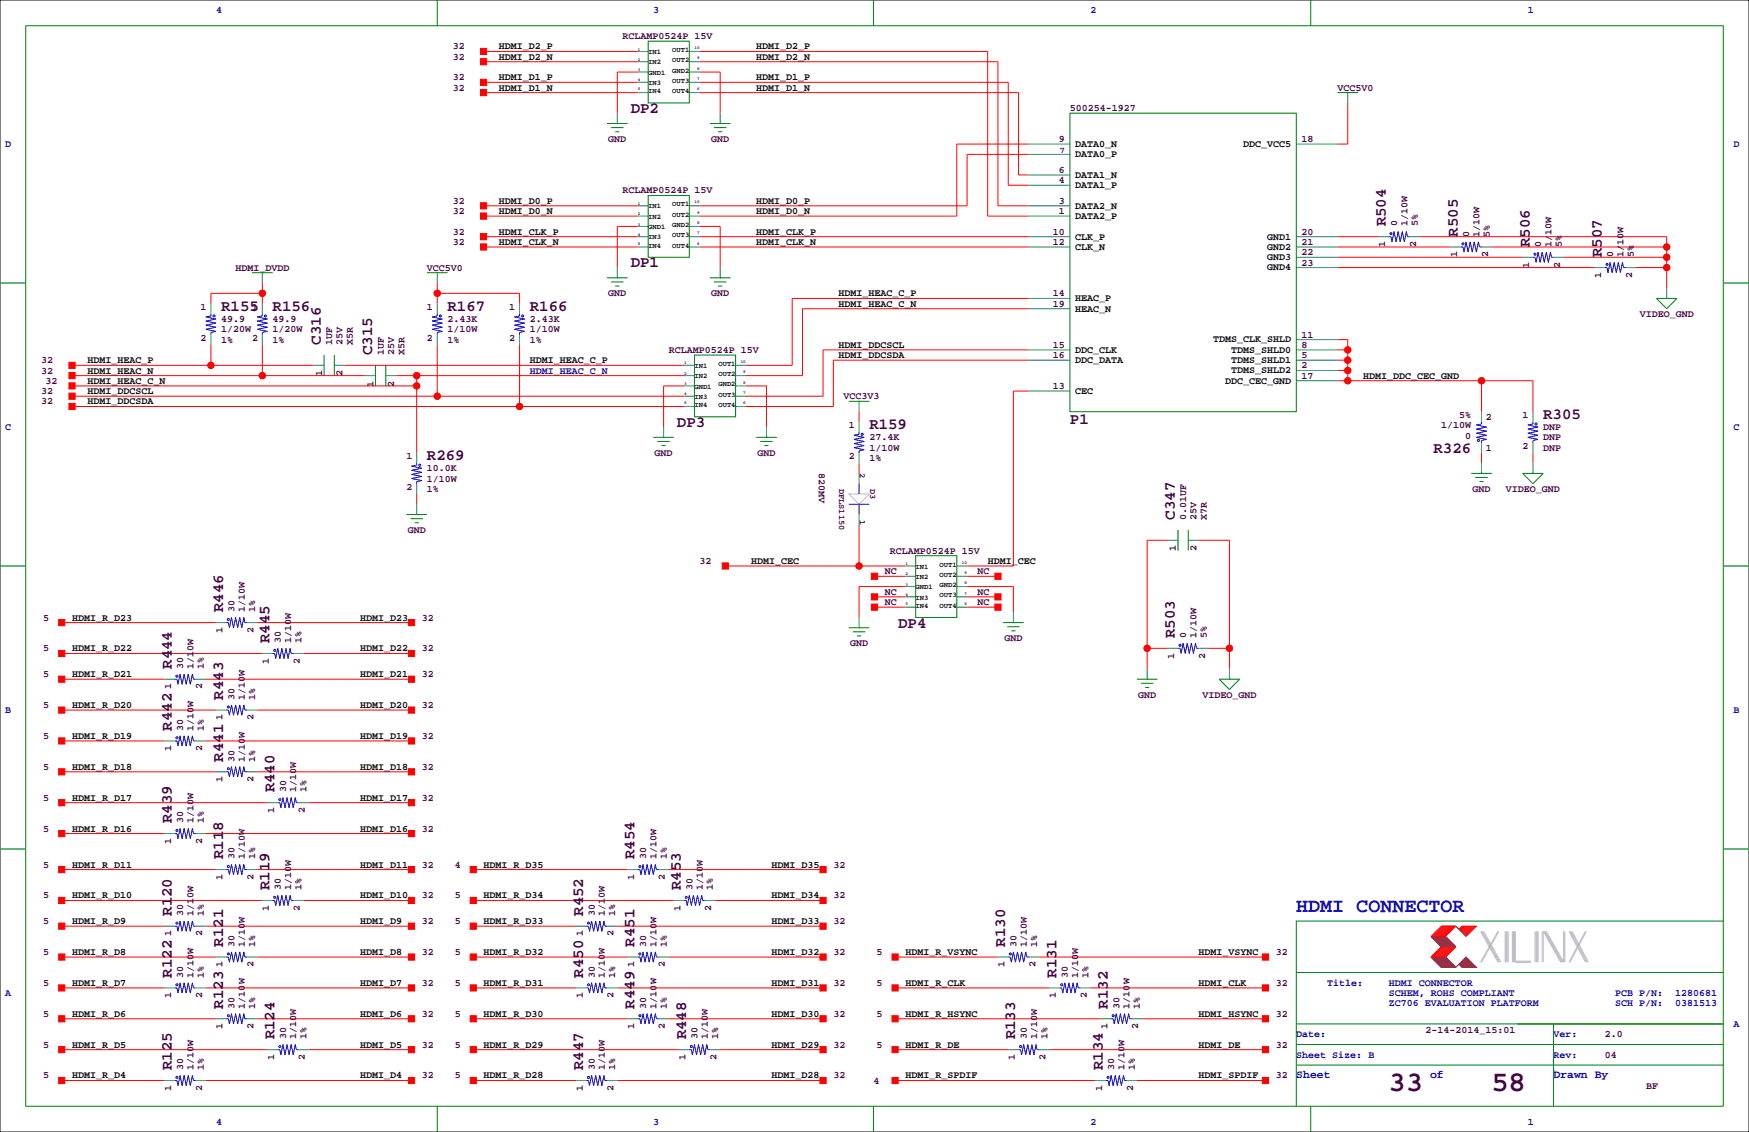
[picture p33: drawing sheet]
<svg xmlns="http://www.w3.org/2000/svg" width="432mm" height="279mm" viewBox="0 0 432 279" stroke-linecap="round" stroke-linejoin="round" font-family="sans-serif">
<defs><g id="words">
<g font-size="7.1" fill="#400040">
<text x="342.8" y="269.3">33</text>
<text x="368.2" y="269.3">58</text>
</g>
<text font-size="4.9" fill="#0000a0" x="320" y="225.1">HDMI CONNECTOR</text>
<g font-size="3.9" fill="#400040">
<text x="155.7" y="27.9">DP2</text>
<text x="342.1" y="55.9" transform="rotate(-90 342.1 55.9)">R504</text>
<text x="359.9" y="58.4" transform="rotate(-90 359.9 58.4)">R505</text>
<text x="377.7" y="61" transform="rotate(-90 377.7 61)">R506</text>
<text x="395.4" y="63.5" transform="rotate(-90 395.4 63.5)">R507</text>
<text x="155.7" y="66">DP1</text>
<text x="54.6" y="76.7">R155</text>
<text x="67.3" y="76.7">R156</text>
<text x="110.5" y="76.7">R167</text>
<text x="130.8" y="76.7">R166</text>
<text x="79.2" y="85.1" transform="rotate(-90 79.2 85.1)">C316</text>
<text x="91.9" y="87.6" transform="rotate(-90 91.9 87.6)">C315</text>
<text x="167.1" y="105.4">DP3</text>
<text x="214.6" y="105.9">R159</text>
<text x="264.2" y="104.6">P1</text>
<text x="381" y="103.3">R305</text>
<text x="105.4" y="113.5">R269</text>
<text x="353.9" y="111.8">R326</text>
<text x="290" y="128.3" transform="rotate(-90 290 128.3)">C347</text>
<text x="55.1" y="151.1" transform="rotate(-90 55.1 151.1)">R446</text>
<text x="221.7" y="154.9">DP4</text>
<text x="66.5" y="158.8" transform="rotate(-90 66.5 158.8)">R445</text>
<text x="290" y="157.5" transform="rotate(-90 290 157.5)">R503</text>
<text x="42.4" y="165.1" transform="rotate(-90 42.4 165.1)">R444</text>
<text x="55.1" y="172.7" transform="rotate(-90 55.1 172.7)">R443</text>
<text x="42.4" y="180.3" transform="rotate(-90 42.4 180.3)">R442</text>
<text x="55.1" y="188" transform="rotate(-90 55.1 188)">R441</text>
<text x="67.8" y="195.6" transform="rotate(-90 67.8 195.6)">R440</text>
<text x="42.4" y="203.2" transform="rotate(-90 42.4 203.2)">R439</text>
<text x="55.1" y="212.1" transform="rotate(-90 55.1 212.1)">R118</text>
<text x="156.7" y="212.1" transform="rotate(-90 156.7 212.1)">R454</text>
<text x="66.5" y="219.7" transform="rotate(-90 66.5 219.7)">R119</text>
<text x="168.1" y="219.7" transform="rotate(-90 168.1 219.7)">R453</text>
<text x="42.4" y="226.1" transform="rotate(-90 42.4 226.1)">R120</text>
<text x="144" y="226.1" transform="rotate(-90 144 226.1)">R452</text>
<text x="55.1" y="233.7" transform="rotate(-90 55.1 233.7)">R121</text>
<text x="156.7" y="233.7" transform="rotate(-90 156.7 233.7)">R451</text>
<text x="248.1" y="233.7" transform="rotate(-90 248.1 233.7)">R130</text>
<text x="42.4" y="241.3" transform="rotate(-90 42.4 241.3)">R122</text>
<text x="144" y="241.3" transform="rotate(-90 144 241.3)">R450</text>
<text x="260.8" y="241.3" transform="rotate(-90 260.8 241.3)">R131</text>
<text x="55.1" y="248.9" transform="rotate(-90 55.1 248.9)">R123</text>
<text x="156.7" y="248.9" transform="rotate(-90 156.7 248.9)">R449</text>
<text x="273.5" y="248.9" transform="rotate(-90 273.5 248.9)">R132</text>
<text x="67.8" y="256.5" transform="rotate(-90 67.8 256.5)">R124</text>
<text x="169.4" y="256.5" transform="rotate(-90 169.4 256.5)">R448</text>
<text x="250.7" y="256.5" transform="rotate(-90 250.7 256.5)">R133</text>
<text x="42.4" y="264.2" transform="rotate(-90 42.4 264.2)">R125</text>
<text x="144" y="264.2" transform="rotate(-90 144 264.2)">R447</text>
<text x="272.3" y="264.2" transform="rotate(-90 272.3 264.2)">R134</text>
</g>
<g font-size="2.8" fill="#0000a0">
<text x="320" y="266.1">Sheet</text>
<text x="353.1" y="266.1">of</text>
<text x="383.5" y="266.1">Drawn By</text>
</g>
<g font-size="2.5" fill="#0000a0">
<text x="53.3" y="3.3">4</text>
<text x="161.3" y="3.3">3</text>
<text x="269.2" y="3.3">2</text>
<text x="377.2" y="3.3">1</text>
<text x="1.3" y="36.3">D</text>
<text x="428" y="36.3">D</text>
<text x="130.8" y="92.2">HDMI_HEAC_C_N</text>
<text x="1.3" y="106.2">C</text>
<text x="428" y="106.2">C</text>
<text x="1.3" y="176">B</text>
<text x="428" y="176">B</text>
<text x="1.3" y="245.9">A</text>
<text x="327.7" y="243.3">Title:</text>
<text x="342.9" y="245.9">SCHEM, ROHS COMPLIANT</text>
<text x="342.9" y="243.3">HDMI CONNECTOR</text>
<text x="398.8" y="245.9">PCB P/N:</text>
<text x="413.6" y="245.9">1280681</text>
<text x="342.9" y="248.4">ZC706 EVALUATION PLATFORM</text>
<text x="398.8" y="248.4">SCH P/N:</text>
<text x="413.6" y="248.4">0381513</text>
<text x="320" y="256">Date:</text>
<text x="383.5" y="256">Ver:</text>
<text x="428" y="253.5">A</text>
<text x="320" y="261.1">Sheet Size: B</text>
<text x="383.5" y="261.1">Rev:</text>
<text x="53.3" y="277.6">4</text>
<text x="161.3" y="277.6">3</text>
<text x="269.2" y="277.6">2</text>
<text x="377.2" y="277.6">1</text>
</g>
<g font-size="2.5" fill="#400040">
<text x="153.7" y="9.7">RCLAMP0524P 15V</text>
<text x="111.8" y="14.7">32</text>
<text x="111.8" y="12.2">32</text>
<text x="111.8" y="22.4">32</text>
<text x="111.8" y="19.8">32</text>
<text x="330.2" y="22.4">VCC5V0</text>
<text x="264.2" y="27.4">500254-1927</text>
<text x="150.2" y="35.1">GND</text>
<text x="175.6" y="35.1">GND</text>
<text x="261.4" y="35.1">9</text>
<text x="321.3" y="35.1">18</text>
<text x="153.7" y="47.8">RCLAMP0524P 15V</text>
<text x="261.4" y="45.2">4</text>
<text x="261.4" y="42.7">6</text>
<text x="111.8" y="52.8">32</text>
<text x="111.8" y="50.3">32</text>
<text x="261.4" y="52.8">1</text>
<text x="261.4" y="50.3">3</text>
<text x="111.8" y="57.9">32</text>
<text x="259.9" y="57.9">10</text>
<text x="321.3" y="57.9">20</text>
<text x="344.9" y="55.9" transform="rotate(-90 344.9 55.9)">0</text>
<text x="347.5" y="55.9" transform="rotate(-90 347.5 55.9)">1/10W</text>
<text x="350" y="55.9" transform="rotate(-90 350 55.9)">5%</text>
<text x="362.7" y="58.4" transform="rotate(-90 362.7 58.4)">0</text>
<text x="365.3" y="58.4" transform="rotate(-90 365.3 58.4)">1/10W</text>
<text x="367.8" y="58.4" transform="rotate(-90 367.8 58.4)">5%</text>
<text x="111.8" y="60.5">32</text>
<text x="259.9" y="60.5">12</text>
<text x="321.3" y="65.5">23</text>
<text x="321.3" y="60.5">21</text>
<text x="321.3" y="63">22</text>
<text x="342" y="61" transform="rotate(-90 342 61)">1</text>
<text x="349.6" y="61" transform="rotate(-90 349.6 61)">2</text>
<text x="359.8" y="63.5" transform="rotate(-90 359.8 63.5)">1</text>
<text x="367.4" y="63.5" transform="rotate(-90 367.4 63.5)">2</text>
<text x="380.5" y="61" transform="rotate(-90 380.5 61)">0</text>
<text x="383" y="61" transform="rotate(-90 383 61)">1/10W</text>
<text x="385.6" y="61" transform="rotate(-90 385.6 61)">5%</text>
<text x="398.3" y="63.5" transform="rotate(-90 398.3 63.5)">0</text>
<text x="400.8" y="63.5" transform="rotate(-90 400.8 63.5)">1/10W</text>
<text x="403.4" y="63.5" transform="rotate(-90 403.4 63.5)">5%</text>
<text x="58.1" y="66.8">HDMI_DVDD</text>
<text x="105.4" y="66.8">VCC5V0</text>
<text x="377.5" y="66" transform="rotate(-90 377.5 66)">1</text>
<text x="385.2" y="66" transform="rotate(-90 385.2 66)">2</text>
<text x="395.3" y="68.6" transform="rotate(-90 395.3 68.6)">1</text>
<text x="402.9" y="68.6" transform="rotate(-90 402.9 68.6)">2</text>
<text x="49.5" y="76.5">1</text>
<text x="62.2" y="76.5">1</text>
<text x="105.4" y="76.5">1</text>
<text x="125.7" y="76.5">1</text>
<text x="150.2" y="73.2">GND</text>
<text x="175.6" y="73.2">GND</text>
<text x="259.9" y="75.7">19</text>
<text x="259.9" y="73.2">14</text>
<text x="54.6" y="82">1/20W</text>
<text x="54.6" y="79.5">49.9</text>
<text x="67.3" y="79.5">49.9</text>
<text x="67.3" y="82">1/20W</text>
<text x="110.5" y="79.5">2.43K</text>
<text x="110.5" y="82">1/10W</text>
<text x="130.8" y="82">1/10W</text>
<text x="130.8" y="79.5">2.43K</text>
<text x="321.3" y="83.3">11</text>
<text x="404.8" y="78.2">VIDEO_GND</text>
<text x="10.2" y="89.7">32</text>
<text x="49.5" y="84.2">2</text>
<text x="54.6" y="84.6">1%</text>
<text x="62.2" y="84.2">2</text>
<text x="67.3" y="84.6">1%</text>
<text x="82" y="85.1" transform="rotate(-90 82 85.1)">1UF</text>
<text x="84.6" y="85.1" transform="rotate(-90 84.6 85.1)">25V</text>
<text x="87.1" y="85.1" transform="rotate(-90 87.1 85.1)">X5R</text>
<text x="94.7" y="87.6" transform="rotate(-90 94.7 87.6)">1UF</text>
<text x="97.3" y="87.6" transform="rotate(-90 97.3 87.6)">25V</text>
<text x="99.8" y="87.6" transform="rotate(-90 99.8 87.6)">X5R</text>
<text x="105.4" y="84.2">2</text>
<text x="110.5" y="84.6">1%</text>
<text x="125.7" y="84.2">2</text>
<text x="130.8" y="84.6">1%</text>
<text x="165.1" y="87.1">RCLAMP0524P 15V</text>
<text x="259.9" y="85.9">15</text>
<text x="259.9" y="88.4">16</text>
<text x="321.3" y="85.9">8</text>
<text x="321.3" y="88.4">5</text>
<text x="10.2" y="92.2">32</text>
<text x="11.2" y="94.7">32</text>
<text x="79.5" y="92.9" transform="rotate(-90 79.5 92.9)">1</text>
<text x="84.6" y="92.9" transform="rotate(-90 84.6 92.9)">2</text>
<text x="92.2" y="95.5" transform="rotate(-90 92.2 95.5)">1</text>
<text x="97.3" y="95.5" transform="rotate(-90 97.3 95.5)">2</text>
<text x="321.3" y="90.9">2</text>
<text x="321.3" y="93.5">17</text>
<text x="10.2" y="99.8">32</text>
<text x="10.2" y="97.3">32</text>
<text x="208.3" y="98.6">VCC3V3</text>
<text x="259.9" y="96">13</text>
<text x="209.5" y="105.8">1</text>
<text x="355.8" y="105.8">1/10W</text>
<text x="360.3" y="103.2">5%</text>
<text x="366.8" y="103.6">2</text>
<text x="375.9" y="103.2">1</text>
<text x="381" y="106.2">DNP</text>
<text x="100.3" y="113.4">1</text>
<text x="161.6" y="112.5">GND</text>
<text x="187" y="112.5">GND</text>
<text x="209.5" y="113.4">2</text>
<text x="214.6" y="108.7">27.4K</text>
<text x="214.6" y="111.3">1/10W</text>
<text x="214.6" y="113.8">1%</text>
<text x="361.7" y="108.3">0</text>
<text x="366.8" y="111.3">1</text>
<text x="375.9" y="110.8">2</text>
<text x="381" y="111.3">DNP</text>
<text x="381" y="108.7">DNP</text>
<text x="105.4" y="116.3">10.0K</text>
<text x="105.4" y="118.9">1/10W</text>
<text x="202.2" y="116.8" transform="rotate(90 202.2 116.8)">820MV</text>
<text x="100.3" y="121">2</text>
<text x="105.4" y="121.4">1%</text>
<text x="363.5" y="121.4">GND</text>
<text x="371.8" y="121.4">VIDEO_GND</text>
<text x="100.6" y="131.6">GND</text>
<text x="292.9" y="128.3" transform="rotate(-90 292.9 128.3)">0.01UF</text>
<text x="295.4" y="128.3" transform="rotate(-90 295.4 128.3)">25V</text>
<text x="297.9" y="128.3" transform="rotate(-90 297.9 128.3)">X7R</text>
<text x="219.7" y="136.7">RCLAMP0524P 15V</text>
<text x="290.3" y="136.1" transform="rotate(-90 290.3 136.1)">1</text>
<text x="295.4" y="136.1" transform="rotate(-90 295.4 136.1)">2</text>
<text x="172.7" y="139.2">32</text>
<text x="218.4" y="141.7">NC</text>
<text x="241.3" y="141.7">NC</text>
<text x="218.4" y="149.4">NC</text>
<text x="218.4" y="146.8">NC</text>
<text x="241.3" y="146.8">NC</text>
<text x="241.3" y="149.4">NC</text>
<text x="10.7" y="153.2">5</text>
<text x="57.9" y="151.1" transform="rotate(-90 57.9 151.1)">30</text>
<text x="60.5" y="151.1" transform="rotate(-90 60.5 151.1)">1/10W</text>
<text x="63" y="151.1" transform="rotate(-90 63 151.1)">1%</text>
<text x="104.1" y="153.2">32</text>
<text x="10.7" y="160.8">5</text>
<text x="55" y="156.2" transform="rotate(-90 55 156.2)">1</text>
<text x="62.6" y="156.2" transform="rotate(-90 62.6 156.2)">2</text>
<text x="69.3" y="158.8" transform="rotate(-90 69.3 158.8)">30</text>
<text x="71.9" y="158.8" transform="rotate(-90 71.9 158.8)">1/10W</text>
<text x="74.4" y="158.8" transform="rotate(-90 74.4 158.8)">1%</text>
<text x="104.1" y="160.8">32</text>
<text x="209.9" y="159.5">GND</text>
<text x="248" y="158.2">GND</text>
<text x="292.9" y="157.5" transform="rotate(-90 292.9 157.5)">0</text>
<text x="295.4" y="157.5" transform="rotate(-90 295.4 157.5)">1/10W</text>
<text x="297.9" y="157.5" transform="rotate(-90 297.9 157.5)">5%</text>
<text x="10.7" y="167.1">5</text>
<text x="45.2" y="165.1" transform="rotate(-90 45.2 165.1)">30</text>
<text x="47.8" y="165.1" transform="rotate(-90 47.8 165.1)">1/10W</text>
<text x="50.3" y="165.1" transform="rotate(-90 50.3 165.1)">1%</text>
<text x="66.4" y="163.8" transform="rotate(-90 66.4 163.8)">1</text>
<text x="74" y="163.8" transform="rotate(-90 74 163.8)">2</text>
<text x="104.1" y="167.1">32</text>
<text x="289.9" y="162.6" transform="rotate(-90 289.9 162.6)">1</text>
<text x="297.5" y="162.6" transform="rotate(-90 297.5 162.6)">2</text>
<text x="42.3" y="170.2" transform="rotate(-90 42.3 170.2)">1</text>
<text x="49.9" y="170.2" transform="rotate(-90 49.9 170.2)">2</text>
<text x="57.9" y="172.7" transform="rotate(-90 57.9 172.7)">30</text>
<text x="60.5" y="172.7" transform="rotate(-90 60.5 172.7)">1/10W</text>
<text x="63" y="172.7" transform="rotate(-90 63 172.7)">1%</text>
<text x="281" y="172.2">GND</text>
<text x="296.9" y="172.2">VIDEO_GND</text>
<text x="10.7" y="174.8">5</text>
<text x="55" y="177.8" transform="rotate(-90 55 177.8)">1</text>
<text x="62.6" y="177.8" transform="rotate(-90 62.6 177.8)">2</text>
<text x="104.1" y="174.8">32</text>
<text x="10.7" y="182.4">5</text>
<text x="42.3" y="185.4" transform="rotate(-90 42.3 185.4)">1</text>
<text x="45.2" y="180.3" transform="rotate(-90 45.2 180.3)">30</text>
<text x="47.8" y="180.3" transform="rotate(-90 47.8 180.3)">1/10W</text>
<text x="49.9" y="185.4" transform="rotate(-90 49.9 185.4)">2</text>
<text x="50.3" y="180.3" transform="rotate(-90 50.3 180.3)">1%</text>
<text x="104.1" y="182.4">32</text>
<text x="10.7" y="190">5</text>
<text x="57.9" y="188" transform="rotate(-90 57.9 188)">30</text>
<text x="60.5" y="188" transform="rotate(-90 60.5 188)">1/10W</text>
<text x="63" y="188" transform="rotate(-90 63 188)">1%</text>
<text x="104.1" y="190">32</text>
<text x="10.7" y="197.6">5</text>
<text x="55" y="193" transform="rotate(-90 55 193)">1</text>
<text x="62.6" y="193" transform="rotate(-90 62.6 193)">2</text>
<text x="70.6" y="195.6" transform="rotate(-90 70.6 195.6)">30</text>
<text x="73.2" y="195.6" transform="rotate(-90 73.2 195.6)">1/10W</text>
<text x="75.7" y="195.6" transform="rotate(-90 75.7 195.6)">1%</text>
<text x="104.1" y="197.6">32</text>
<text x="45.2" y="203.2" transform="rotate(-90 45.2 203.2)">30</text>
<text x="47.8" y="203.2" transform="rotate(-90 47.8 203.2)">1/10W</text>
<text x="50.3" y="203.2" transform="rotate(-90 50.3 203.2)">1%</text>
<text x="67.7" y="200.7" transform="rotate(-90 67.7 200.7)">1</text>
<text x="75.3" y="200.7" transform="rotate(-90 75.3 200.7)">2</text>
<text x="10.7" y="205.2">5</text>
<text x="42.3" y="208.3" transform="rotate(-90 42.3 208.3)">1</text>
<text x="49.9" y="208.3" transform="rotate(-90 49.9 208.3)">2</text>
<text x="104.1" y="205.2">32</text>
<text x="10.7" y="214.1">5</text>
<text x="57.9" y="212.1" transform="rotate(-90 57.9 212.1)">30</text>
<text x="60.5" y="212.1" transform="rotate(-90 60.5 212.1)">1/10W</text>
<text x="63" y="212.1" transform="rotate(-90 63 212.1)">1%</text>
<text x="104.1" y="214.1">32</text>
<text x="112.3" y="214.1">4</text>
<text x="159.5" y="212.1" transform="rotate(-90 159.5 212.1)">30</text>
<text x="162.1" y="212.1" transform="rotate(-90 162.1 212.1)">1/10W</text>
<text x="164.6" y="212.1" transform="rotate(-90 164.6 212.1)">1%</text>
<text x="205.7" y="214.1">32</text>
<text x="10.7" y="221.7">5</text>
<text x="55" y="217.2" transform="rotate(-90 55 217.2)">1</text>
<text x="62.6" y="217.2" transform="rotate(-90 62.6 217.2)">2</text>
<text x="69.3" y="219.7" transform="rotate(-90 69.3 219.7)">30</text>
<text x="71.9" y="219.7" transform="rotate(-90 71.9 219.7)">1/10W</text>
<text x="74.4" y="219.7" transform="rotate(-90 74.4 219.7)">1%</text>
<text x="104.1" y="221.7">32</text>
<text x="112.3" y="221.7">5</text>
<text x="156.6" y="217.2" transform="rotate(-90 156.6 217.2)">1</text>
<text x="164.2" y="217.2" transform="rotate(-90 164.2 217.2)">2</text>
<text x="170.9" y="219.7" transform="rotate(-90 170.9 219.7)">30</text>
<text x="173.5" y="219.7" transform="rotate(-90 173.5 219.7)">1/10W</text>
<text x="176" y="219.7" transform="rotate(-90 176 219.7)">1%</text>
<text x="205.7" y="221.7">32</text>
<text x="45.2" y="226.1" transform="rotate(-90 45.2 226.1)">30</text>
<text x="47.8" y="226.1" transform="rotate(-90 47.8 226.1)">1/10W</text>
<text x="50.3" y="226.1" transform="rotate(-90 50.3 226.1)">1%</text>
<text x="66.4" y="224.8" transform="rotate(-90 66.4 224.8)">1</text>
<text x="74" y="224.8" transform="rotate(-90 74 224.8)">2</text>
<text x="146.8" y="226.1" transform="rotate(-90 146.8 226.1)">30</text>
<text x="149.4" y="226.1" transform="rotate(-90 149.4 226.1)">1/10W</text>
<text x="151.9" y="226.1" transform="rotate(-90 151.9 226.1)">1%</text>
<text x="168" y="224.8" transform="rotate(-90 168 224.8)">1</text>
<text x="175.6" y="224.8" transform="rotate(-90 175.6 224.8)">2</text>
<text x="10.7" y="228.1">5</text>
<text x="42.3" y="231.1" transform="rotate(-90 42.3 231.1)">1</text>
<text x="49.9" y="231.1" transform="rotate(-90 49.9 231.1)">2</text>
<text x="57.9" y="233.7" transform="rotate(-90 57.9 233.7)">30</text>
<text x="60.5" y="233.7" transform="rotate(-90 60.5 233.7)">1/10W</text>
<text x="63" y="233.7" transform="rotate(-90 63 233.7)">1%</text>
<text x="104.1" y="228.1">32</text>
<text x="112.3" y="228.1">5</text>
<text x="143.9" y="231.1" transform="rotate(-90 143.9 231.1)">1</text>
<text x="151.5" y="231.1" transform="rotate(-90 151.5 231.1)">2</text>
<text x="159.5" y="233.7" transform="rotate(-90 159.5 233.7)">30</text>
<text x="162.1" y="233.7" transform="rotate(-90 162.1 233.7)">1/10W</text>
<text x="164.6" y="233.7" transform="rotate(-90 164.6 233.7)">1%</text>
<text x="205.7" y="228.1">32</text>
<text x="251" y="233.7" transform="rotate(-90 251 233.7)">30</text>
<text x="253.5" y="233.7" transform="rotate(-90 253.5 233.7)">1/10W</text>
<text x="256" y="233.7" transform="rotate(-90 256 233.7)">1%</text>
<text x="10.7" y="235.7">5</text>
<text x="55" y="238.8" transform="rotate(-90 55 238.8)">1</text>
<text x="62.6" y="238.8" transform="rotate(-90 62.6 238.8)">2</text>
<text x="104.1" y="235.7">32</text>
<text x="112.3" y="235.7">5</text>
<text x="156.6" y="238.8" transform="rotate(-90 156.6 238.8)">1</text>
<text x="164.2" y="238.8" transform="rotate(-90 164.2 238.8)">2</text>
<text x="205.7" y="235.7">32</text>
<text x="216.4" y="235.7">5</text>
<text x="248" y="238.8" transform="rotate(-90 248 238.8)">1</text>
<text x="255.6" y="238.8" transform="rotate(-90 255.6 238.8)">2</text>
<text x="315" y="235.7">32</text>
<text x="10.7" y="243.3">5</text>
<text x="45.2" y="241.3" transform="rotate(-90 45.2 241.3)">30</text>
<text x="47.8" y="241.3" transform="rotate(-90 47.8 241.3)">1/10W</text>
<text x="50.3" y="241.3" transform="rotate(-90 50.3 241.3)">1%</text>
<text x="104.1" y="243.3">32</text>
<text x="112.3" y="243.3">5</text>
<text x="146.8" y="241.3" transform="rotate(-90 146.8 241.3)">30</text>
<text x="149.4" y="241.3" transform="rotate(-90 149.4 241.3)">1/10W</text>
<text x="151.9" y="241.3" transform="rotate(-90 151.9 241.3)">1%</text>
<text x="205.7" y="243.3">32</text>
<text x="216.4" y="243.3">5</text>
<text x="263.7" y="241.3" transform="rotate(-90 263.7 241.3)">30</text>
<text x="266.2" y="241.3" transform="rotate(-90 266.2 241.3)">1/10W</text>
<text x="268.7" y="241.3" transform="rotate(-90 268.7 241.3)">1%</text>
<text x="315" y="243.3">32</text>
<text x="10.7" y="251">5</text>
<text x="42.3" y="246.4" transform="rotate(-90 42.3 246.4)">1</text>
<text x="49.9" y="246.4" transform="rotate(-90 49.9 246.4)">2</text>
<text x="57.9" y="248.9" transform="rotate(-90 57.9 248.9)">30</text>
<text x="60.5" y="248.9" transform="rotate(-90 60.5 248.9)">1/10W</text>
<text x="63" y="248.9" transform="rotate(-90 63 248.9)">1%</text>
<text x="104.1" y="251">32</text>
<text x="112.3" y="251">5</text>
<text x="143.9" y="246.4" transform="rotate(-90 143.9 246.4)">1</text>
<text x="151.5" y="246.4" transform="rotate(-90 151.5 246.4)">2</text>
<text x="159.5" y="248.9" transform="rotate(-90 159.5 248.9)">30</text>
<text x="162.1" y="248.9" transform="rotate(-90 162.1 248.9)">1/10W</text>
<text x="164.6" y="248.9" transform="rotate(-90 164.6 248.9)">1%</text>
<text x="205.7" y="251">32</text>
<text x="216.4" y="251">5</text>
<text x="260.7" y="246.4" transform="rotate(-90 260.7 246.4)">1</text>
<text x="268.3" y="246.4" transform="rotate(-90 268.3 246.4)">2</text>
<text x="276.4" y="248.9" transform="rotate(-90 276.4 248.9)">30</text>
<text x="278.9" y="248.9" transform="rotate(-90 278.9 248.9)">1/10W</text>
<text x="281.4" y="248.9" transform="rotate(-90 281.4 248.9)">1%</text>
<text x="315" y="251">32</text>
<text x="55" y="254" transform="rotate(-90 55 254)">1</text>
<text x="62.6" y="254" transform="rotate(-90 62.6 254)">2</text>
<text x="70.6" y="256.5" transform="rotate(-90 70.6 256.5)">30</text>
<text x="73.2" y="256.5" transform="rotate(-90 73.2 256.5)">1/10W</text>
<text x="75.7" y="256.5" transform="rotate(-90 75.7 256.5)">1%</text>
<text x="156.6" y="254" transform="rotate(-90 156.6 254)">1</text>
<text x="164.2" y="254" transform="rotate(-90 164.2 254)">2</text>
<text x="172.2" y="256.5" transform="rotate(-90 172.2 256.5)">30</text>
<text x="174.8" y="256.5" transform="rotate(-90 174.8 256.5)">1/10W</text>
<text x="177.3" y="256.5" transform="rotate(-90 177.3 256.5)">1%</text>
<text x="253.5" y="256.5" transform="rotate(-90 253.5 256.5)">30</text>
<text x="256" y="256.5" transform="rotate(-90 256 256.5)">1/10W</text>
<text x="258.6" y="256.5" transform="rotate(-90 258.6 256.5)">1%</text>
<text x="273.4" y="254" transform="rotate(-90 273.4 254)">1</text>
<text x="281" y="254" transform="rotate(-90 281 254)">2</text>
<text x="351.9" y="255">2-14-2014_15:01</text>
<text x="396.2" y="256">2.0</text>
<text x="10.7" y="258.6">5</text>
<text x="67.7" y="261.6" transform="rotate(-90 67.7 261.6)">1</text>
<text x="75.3" y="261.6" transform="rotate(-90 75.3 261.6)">2</text>
<text x="104.1" y="258.6">32</text>
<text x="112.3" y="258.6">5</text>
<text x="169.3" y="261.6" transform="rotate(-90 169.3 261.6)">1</text>
<text x="176.9" y="261.6" transform="rotate(-90 176.9 261.6)">2</text>
<text x="205.7" y="258.6">32</text>
<text x="216.4" y="258.6">5</text>
<text x="250.5" y="261.6" transform="rotate(-90 250.5 261.6)">1</text>
<text x="258.2" y="261.6" transform="rotate(-90 258.2 261.6)">2</text>
<text x="315" y="258.6">32</text>
<text x="396.2" y="261.1">04</text>
<text x="10.7" y="266.2">5</text>
<text x="42.3" y="269.2" transform="rotate(-90 42.3 269.2)">1</text>
<text x="45.2" y="264.2" transform="rotate(-90 45.2 264.2)">30</text>
<text x="47.8" y="264.2" transform="rotate(-90 47.8 264.2)">1/10W</text>
<text x="49.9" y="269.2" transform="rotate(-90 49.9 269.2)">2</text>
<text x="50.3" y="264.2" transform="rotate(-90 50.3 264.2)">1%</text>
<text x="104.1" y="266.2">32</text>
<text x="112.3" y="266.2">5</text>
<text x="143.9" y="269.2" transform="rotate(-90 143.9 269.2)">1</text>
<text x="146.8" y="264.2" transform="rotate(-90 146.8 264.2)">30</text>
<text x="149.4" y="264.2" transform="rotate(-90 149.4 264.2)">1/10W</text>
<text x="151.5" y="269.2" transform="rotate(-90 151.5 269.2)">2</text>
<text x="151.9" y="264.2" transform="rotate(-90 151.9 264.2)">1%</text>
<text x="205.7" y="266.2">32</text>
<text x="215.7" y="267.5">4</text>
<text x="272.1" y="269.2" transform="rotate(-90 272.1 269.2)">1</text>
<text x="275.1" y="264.2" transform="rotate(-90 275.1 264.2)">30</text>
<text x="277.6" y="264.2" transform="rotate(-90 277.6 264.2)">1/10W</text>
<text x="279.7" y="269.2" transform="rotate(-90 279.7 269.2)">2</text>
<text x="280.2" y="264.2" transform="rotate(-90 280.2 264.2)">1%</text>
<text x="315" y="266.2">32</text>
<text x="406.4" y="268.7">BF</text>
</g>
<g font-size="2.5">
<text x="123.2" y="14.7">HDMI_D2_N</text>
<text x="123.2" y="12.2">HDMI_D2_P</text>
<text x="186.7" y="12.2">HDMI_D2_P</text>
<text x="186.7" y="14.7">HDMI_D2_N</text>
<text x="123.2" y="22.4">HDMI_D1_N</text>
<text x="123.2" y="19.8">HDMI_D1_P</text>
<text x="186.7" y="22.4">HDMI_D1_N</text>
<text x="186.7" y="19.8">HDMI_D1_P</text>
<text x="265.4" y="36.3">DATA0_N</text>
<text x="265.4" y="38.8">DATA0_P</text>
<text x="306.9" y="36.3">DDC_VCC5</text>
<text x="265.4" y="46.4">DATA1_P</text>
<text x="265.4" y="43.9">DATA1_N</text>
<text x="123.2" y="52.8">HDMI_D0_N</text>
<text x="123.2" y="50.3">HDMI_D0_P</text>
<text x="186.7" y="52.8">HDMI_D0_N</text>
<text x="186.7" y="50.3">HDMI_D0_P</text>
<text x="265.4" y="51.5">DATA2_N</text>
<text x="123.2" y="57.9">HDMI_CLK_P</text>
<text x="186.7" y="57.9">HDMI_CLK_P</text>
<text x="265.4" y="59.1">CLK_P</text>
<text x="265.4" y="54">DATA2_P</text>
<text x="312.8" y="59.1">GND1</text>
<text x="123.2" y="60.5">HDMI_CLK_N</text>
<text x="186.7" y="60.5">HDMI_CLK_N</text>
<text x="265.4" y="61.7">CLK_N</text>
<text x="312.8" y="61.7">GND2</text>
<text x="312.8" y="64.2">GND3</text>
<text x="312.8" y="66.7">GND4</text>
<text x="207" y="75.7">HDMI_HEAC_C_N</text>
<text x="207" y="73.2">HDMI_HEAC_C_P</text>
<text x="265.4" y="76.9">HEAC_N</text>
<text x="265.4" y="74.4">HEAC_P</text>
<text x="21.6" y="89.7">HDMI_HEAC_P</text>
<text x="130.8" y="89.7">HDMI_HEAC_C_P</text>
<text x="207" y="88.4">HDMI_DDCSDA</text>
<text x="207" y="85.9">HDMI_DDCSCL</text>
<text x="265.4" y="87.1">DDC_CLK</text>
<text x="265.4" y="89.6">DDC_DATA</text>
<text x="299.5" y="84.5">TDMS_CLK_SHLD</text>
<text x="304" y="87.1">TDMS_SHLD0</text>
<text x="304" y="89.6">TDMS_SHLD1</text>
<text x="21.6" y="92.2">HDMI_HEAC_N</text>
<text x="21.6" y="94.7">HDMI_HEAC_C_N</text>
<text x="302.5" y="94.7">DDC_CEC_GND</text>
<text x="304" y="92.1">TDMS_SHLD2</text>
<text x="336.6" y="93.5">HDMI_DDC_CEC_GND</text>
<text x="21.6" y="99.8">HDMI_DDCSDA</text>
<text x="21.6" y="97.3">HDMI_DDCSCL</text>
<text x="265.4" y="97.2">CEC</text>
<text x="185.4" y="139.2">HDMI_CEC</text>
<text x="243.8" y="139.2">HDMI_CEC</text>
<text x="17.8" y="153.2">HDMI_R_D23</text>
<text x="88.9" y="153.2">HDMI_D23</text>
<text x="17.8" y="160.8">HDMI_R_D22</text>
<text x="88.9" y="160.8">HDMI_D22</text>
<text x="17.8" y="167.1">HDMI_R_D21</text>
<text x="88.9" y="167.1">HDMI_D21</text>
<text x="17.8" y="174.8">HDMI_R_D20</text>
<text x="88.9" y="174.8">HDMI_D20</text>
<text x="17.8" y="182.4">HDMI_R_D19</text>
<text x="88.9" y="182.4">HDMI_D19</text>
<text x="17.8" y="190">HDMI_R_D18</text>
<text x="88.9" y="190">HDMI_D18</text>
<text x="17.8" y="197.6">HDMI_R_D17</text>
<text x="88.9" y="197.6">HDMI_D17</text>
<text x="17.8" y="205.2">HDMI_R_D16</text>
<text x="88.9" y="205.2">HDMI_D16</text>
<text x="17.8" y="214.1">HDMI_R_D11</text>
<text x="88.9" y="214.1">HDMI_D11</text>
<text x="119.4" y="214.1">HDMI_R_D35</text>
<text x="190.5" y="214.1">HDMI_D35</text>
<text x="17.8" y="221.7">HDMI_R_D10</text>
<text x="88.9" y="221.7">HDMI_D10</text>
<text x="119.4" y="221.7">HDMI_R_D34</text>
<text x="190.5" y="221.7">HDMI_D34</text>
<text x="17.8" y="228.1">HDMI_R_D9</text>
<text x="88.9" y="228.1">HDMI_D9</text>
<text x="119.4" y="228.1">HDMI_R_D33</text>
<text x="190.5" y="228.1">HDMI_D33</text>
<text x="17.8" y="235.7">HDMI_R_D8</text>
<text x="88.9" y="235.7">HDMI_D8</text>
<text x="119.4" y="235.7">HDMI_R_D32</text>
<text x="190.5" y="235.7">HDMI_D32</text>
<text x="223.5" y="235.7">HDMI_R_VSYNC</text>
<text x="295.9" y="235.7">HDMI_VSYNC</text>
<text x="17.8" y="243.3">HDMI_R_D7</text>
<text x="88.9" y="243.3">HDMI_D7</text>
<text x="119.4" y="243.3">HDMI_R_D31</text>
<text x="190.5" y="243.3">HDMI_D31</text>
<text x="223.5" y="243.3">HDMI_R_CLK</text>
<text x="295.9" y="243.3">HDMI_CLK</text>
<text x="17.8" y="251">HDMI_R_D6</text>
<text x="88.9" y="251">HDMI_D6</text>
<text x="119.4" y="251">HDMI_R_D30</text>
<text x="190.5" y="251">HDMI_D30</text>
<text x="223.5" y="251">HDMI_R_HSYNC</text>
<text x="295.9" y="251">HDMI_HSYNC</text>
<text x="17.8" y="258.6">HDMI_R_D5</text>
<text x="88.9" y="258.6">HDMI_D5</text>
<text x="119.4" y="258.6">HDMI_R_D29</text>
<text x="190.5" y="258.6">HDMI_D29</text>
<text x="223.5" y="258.6">HDMI_R_DE</text>
<text x="295.9" y="258.6">HDMI_DE</text>
<text x="17.8" y="266.2">HDMI_R_D4</text>
<text x="88.9" y="266.2">HDMI_D4</text>
<text x="119.4" y="266.2">HDMI_R_D28</text>
<text x="190.5" y="266.2">HDMI_D28</text>
<text x="223.5" y="266.2">HDMI_R_SPDIF</text>
<text x="295.9" y="266.2">HDMI_SPDIF</text>
</g>
<g font-size="2.1" fill="#400040">
<text x="261.6" y="37.7">7</text>
<text x="212.3" y="116.8" transform="rotate(90 212.3 116.8)">2</text>
<text x="207.2" y="120.7" transform="rotate(90 207.2 120.7)">DFLS1150</text>
<text x="214.8" y="120.7" transform="rotate(90 214.8 120.7)">D3</text>
<text x="212.3" y="128.3" transform="rotate(90 212.3 128.3)">1</text>
</g>
<g font-size="1.8">
<text x="160" y="13.4">IN1</text>
<text x="160" y="15.9">IN2</text>
<text x="165.9" y="17.9">GND2</text>
<text x="165.9" y="15.4">OUT2</text>
<text x="165.9" y="12.8">OUT1</text>
<text x="160" y="18.4">GND1</text>
<text x="160" y="21">IN3</text>
<text x="160" y="23">IN4</text>
<text x="165.9" y="23">OUT4</text>
<text x="165.9" y="20.5">OUT3</text>
<text x="160" y="51.5">IN1</text>
<text x="160" y="54">IN2</text>
<text x="165.9" y="53.5">OUT2</text>
<text x="165.9" y="50.9">OUT1</text>
<text x="160" y="56.5">GND1</text>
<text x="160" y="59.1">IN3</text>
<text x="165.9" y="58.6">OUT3</text>
<text x="165.9" y="56">GND2</text>
<text x="160" y="61.1">IN4</text>
<text x="165.9" y="61.1">OUT4</text>
<text x="171.4" y="90.8">IN1</text>
<text x="171.4" y="93.4">IN2</text>
<text x="171.4" y="95.9">GND1</text>
<text x="177.4" y="95.4">GND2</text>
<text x="177.4" y="92.8">OUT2</text>
<text x="177.4" y="90.3">OUT1</text>
<text x="171.4" y="98.4">IN3</text>
<text x="171.4" y="100.5">IN4</text>
<text x="177.4" y="100.5">OUT4</text>
<text x="177.4" y="97.9">OUT3</text>
<text x="226.1" y="140.4">IN1</text>
<text x="226.1" y="142.9">IN2</text>
<text x="232" y="142.4">OUT2</text>
<text x="232" y="139.8">OUT1</text>
<text x="226.1" y="145.4">GND1</text>
<text x="226.1" y="148">IN3</text>
<text x="226.1" y="150">IN4</text>
<text x="232" y="150">OUT4</text>
<text x="232" y="147.5">OUT3</text>
<text x="232" y="144.9">GND2</text>
</g>
<g font-size="1.1" fill="#400040">
<text x="157.5" y="12.5">1</text>
<text x="157.5" y="15">2</text>
<text x="157.5" y="17.6">3</text>
<text x="171.4" y="12.1">10</text>
<text x="172.1" y="17.2">8</text>
<text x="172.1" y="14.7">9</text>
<text x="157.5" y="20.1">4</text>
<text x="157.5" y="22.3">5</text>
<text x="172.1" y="22.3">6</text>
<text x="172.1" y="19.7">7</text>
<text x="157.5" y="53.1">2</text>
<text x="157.5" y="50.6">1</text>
<text x="171.4" y="50.2">10</text>
<text x="172.1" y="52.8">9</text>
<text x="157.5" y="58.2">4</text>
<text x="157.5" y="55.7">3</text>
<text x="172.1" y="55.3">8</text>
<text x="172.1" y="57.8">7</text>
<text x="157.5" y="60.4">5</text>
<text x="172.1" y="60.4">6</text>
<text x="168.9" y="90">1</text>
<text x="182.9" y="89.6">10</text>
<text x="168.9" y="92.5">2</text>
<text x="168.9" y="95">3</text>
<text x="183.5" y="94.7">8</text>
<text x="183.5" y="92.1">9</text>
<text x="168.9" y="97.6">4</text>
<text x="168.9" y="99.8">5</text>
<text x="183.5" y="99.8">6</text>
<text x="183.5" y="97.2">7</text>
<text x="223.5" y="142">2</text>
<text x="223.5" y="139.5">1</text>
<text x="237.5" y="139.1">10</text>
<text x="238.1" y="141.7">9</text>
<text x="223.5" y="149.3">5</text>
<text x="223.5" y="147.1">4</text>
<text x="223.5" y="144.6">3</text>
<text x="238.1" y="144.2">8</text>
<text x="238.1" y="146.7">7</text>
<text x="238.1" y="149.3">6</text>
</g>
</g></defs>
<path d="M0 0h431.8v279.4h-431.8z" fill="none" stroke="#000" stroke-width=".25"/>
<g fill="none" stroke="#008080" stroke-width=".25">
<path d="M157.5 12.7h2.5M157.5 15.2h2.5M157.5 17.8h2.5M170.2 12.7h2.5M170.2 15.2h2.5M170.2 17.8h2.5M152.4 27.9v2.6M157.5 20.3h2.5M157.5 22.9h2.5M170.2 20.3h2.5M170.2 22.9h2.5M177.8 27.9v2.6"/>
<path d="M254 35.6h10.2M254 38.1h10.2M320 35.6h10.2M332.7 22.9v2.5M157.5 50.8h2.5M157.5 53.3h2.5M157.5 55.9h2.5M157.5 58.4h2.5M170.2 50.8h2.5M170.2 53.3h2.5M170.2 55.9h2.5M170.2 58.4h2.5"/>
<path d="M254 50.8h10.2M254 53.3h10.2M254 58.4h10.2M254 45.7h10.2M254 43.2h10.2M320 58.4h10.2M340.4 58.4h2.5M348 58.4h2.5M52.1 74.9v2.6M64.8 67.3v2.5M64.8 74.9v2.6M107.9 67.3v2.5"/>
<path d="M107.9 74.9v2.6M128.3 74.9v2.6M152.4 66v2.6M157.5 61h2.5M170.2 61h2.5M177.8 66v2.6M254 61h10.2M254 76.2h10.2M254 73.7h10.2M320 61h10.2M320 66h10.2M320 63.5h10.2"/>
<path d="M358.1 61h2.6M365.8 61h2.5M375.9 63.5h2.6M383.5 63.5h2.6M393.7 66h2.5M401.3 66h2.6M411.5 71.1v2.6M52.1 82.5v2.6M64.8 82.5v2.6M77.5 90.2h2.5M82.5 90.2h2.6M90.2 92.7h2.5"/>
<path d="M95.2 92.7h2.6M107.9 82.5v2.6M128.3 82.5v2.6M168.9 92.7h2.5M168.9 90.2h2.5M168.9 95.2h2.5M168.9 97.8h2.5M181.6 92.7h2.5M181.6 90.2h2.5M181.6 95.2h2.5M181.6 97.8h2.5M212.1 99.1v2.5"/>
<path d="M254 86.4h10.2M254 88.9h10.2M254 96.5h10.2M320 83.8h10.2M320 86.4h10.2M320 88.9h10.2M320 91.4h10.2M320 94h10.2M102.9 111.8v2.5M102.9 119.4v2.5M163.8 105.4v2.5M168.9 100.3h2.5"/>
<path d="M181.6 100.3h2.5M189.2 105.4v2.5M212.1 104.1v2.6M212.1 111.8v2.5M212.1 116.8v2.6M365.8 101.6v2.5M365.8 109.2v2.6M365.8 114.3v2.5M378.5 101.6v2.5M378.5 109.2v2.6M378.5 114.3v2.5M102.9 124.5v2.5"/>
<path d="M212.1 127v2.5M223.5 139.7h2.6M236.2 139.7h2.6M288.3 133.3h2.5M293.4 133.3h2.5M53.3 153.7h2.6M61 153.7h2.5M212.1 152.4v2.5M223.5 142.2h2.6M223.5 144.8h2.6M223.5 147.3h2.6M223.5 149.9h2.6"/>
<path d="M236.2 142.2h2.6M236.2 144.8h2.6M236.2 147.3h2.6M236.2 149.9h2.6M250.2 151.1v2.6M40.6 167.6h2.6M48.3 167.6h2.5M53.3 175.3h2.6M61 175.3h2.5M64.8 161.3h2.5M72.4 161.3h2.5M283.2 165.1v2.5"/>
<path d="M288.3 160h2.5M295.9 160h2.5M303.5 165.1v2.5M40.6 182.9h2.6M48.3 182.9h2.5M53.3 190.5h2.6M61 190.5h2.5M66 198.1h2.6M73.7 198.1h2.5M40.6 205.7h2.6M48.3 205.7h2.5M53.3 214.6h2.6"/>
<path d="M61 214.6h2.5M154.9 214.6h2.6M162.6 214.6h2.5M40.6 228.6h2.6M48.3 228.6h2.5M53.3 236.2h2.6M61 236.2h2.5M64.8 222.2h2.5M72.4 222.2h2.5M142.2 228.6h2.6M149.9 228.6h2.5M154.9 236.2h2.6"/>
<path d="M162.6 236.2h2.5M166.4 222.2h2.5M174 222.2h2.5M246.4 236.2h2.5M254 236.2h2.5M40.6 243.8h2.6M48.3 243.8h2.5M53.3 251.5h2.6M61 251.5h2.5M66 259.1h2.6M73.7 259.1h2.5M142.2 243.8h2.6"/>
<path d="M149.9 243.8h2.5M154.9 251.5h2.6M162.6 251.5h2.5M167.6 259.1h2.6M175.3 259.1h2.5M248.9 259.1h2.6M256.5 259.1h2.6M259.1 243.8h2.5M266.7 243.8h2.5M271.8 251.5h2.5M279.4 251.5h2.5M40.6 266.7h2.6"/>
<path d="M48.3 266.7h2.5M142.2 266.7h2.6M149.9 266.7h2.5M270.5 266.7h2.5M278.1 266.7h2.6"/>
</g>
<g fill="none" stroke="#00f" stroke-width=".25">
<path d="M342.9 58.4h.5l.3 1.3 .5-2.5 .5 2.5 .5-2.5 .5 2.5 .5-2.5 .5 2.5 .5-2.5 .3 1.2h.5M52.1 77.5v.5l-1.3 .2 2.5 .5-2.5 .5 2.5 .6-2.5 .5 2.5 .5-2.5 .5 2.5 .5-1.2 .2v.5M64.8 77.5v.5l-1.3 .2 2.5 .5-2.5 .5 2.5 .6-2.5 .5 2.5 .5-2.5 .5 2.5 .5-1.2 .2v.5M107.9 77.5v.5l-1.2 .2 2.5 .5-2.5 .5 2.5 .6-2.5 .5 2.5 .5-2.5 .5 2.5 .5-1.3 .2v.5M128.3 77.5v.5l-1.3 .2 2.5 .5-2.5 .5 2.5 .6-2.5 .5 2.5 .5-2.5 .5 2.5 .5-1.2 .2v.5M360.7 61h.5l.2 1.2 .5-2.5 .6 2.5 .5-2.5 .5 2.5 .5-2.5 .5 2.5 .5-2.5 .3 1.3h.5M378.5 63.5h.5l.2 1.3 .5-2.6 .5 2.6 .5-2.6 .6 2.6 .5-2.6 .5 2.6 .5-2.6 .2 1.3h.5M396.2 66h.5l.3 1.3 .5-2.5 .5 2.5 .5-2.5 .5 2.5 .5-2.5 .5 2.5 .6-2.5 .2 1.2h.5M102.9 114.3v.5l-1.3 .3 2.5 .5-2.5 .5 2.5 .5-2.5 .5 2.5 .5-2.5 .5 2.5 .5-1.2 .3v.5M212.1 106.7v.5l-1.3 .2 2.6 .5-2.6 .6 2.6 .5-2.6 .5 2.6 .5-2.6 .5 2.6 .5-1.3 .3v.5M212.1 119.4v2.5M365.8 104.1v.5l-1.3 .3 2.5 .5-2.5 .5 2.5 .5-2.5 .5 2.5 .5-2.5 .5 2.5 .6-1.2 .2v.5"/>
<path d="M378.5 104.1v.5l-1.3 .3 2.5 .5-2.5 .5 2.5 .5-2.5 .5 2.5 .5-2.5 .5 2.5 .6-1.2 .2v.5M209.5 124.5h5.1M212.1 124.5v2.5M55.9 153.7h.5l.2 1.2 .5-2.5 .6 2.5 .5-2.5 .5 2.5 .5-2.5 .5 2.5 .5-2.5 .3 1.3h.5M43.2 167.6h.5l.2 1.3 .5-2.5 .6 2.5 .5-2.5 .5 2.5 .5-2.5 .5 2.5 .5-2.5 .3 1.2h.5M55.9 175.3h.5l.2 1.2 .5-2.5 .6 2.5 .5-2.5 .5 2.5 .5-2.5 .5 2.5 .5-2.5 .3 1.3h.5M67.3 161.3h.5l.3 1.3 .5-2.6 .5 2.6 .5-2.6 .5 2.6 .5-2.6 .5 2.6 .5-2.6 .3 1.3h.5M290.8 160h.5l.3 1.3 .5-2.5 .5 2.5 .5-2.5 .5 2.5 .5-2.5 .5 2.5 .5-2.5 .3 1.2h.5M43.2 182.9h.5l.2 1.2 .5-2.5 .6 2.5 .5-2.5 .5 2.5 .5-2.5 .5 2.5 .5-2.5 .3 1.3h.5M55.9 190.5h.5l.2 1.3 .5-2.6 .6 2.6 .5-2.6 .5 2.6 .5-2.6 .5 2.6 .5-2.6 .3 1.3h.5M68.6 198.1h.5l.2 1.3 .5-2.6 .6 2.6 .5-2.6 .5 2.6 .5-2.6 .5 2.6 .5-2.6 .3 1.3h.5M43.2 205.7h.5l.2 1.3 .5-2.5 .6 2.5 .5-2.5 .5 2.5 .5-2.5 .5 2.5 .5-2.5 .3 1.2h.5"/>
<path d="M55.9 214.6h.5l.2 1.3 .5-2.5 .6 2.5 .5-2.5 .5 2.5 .5-2.5 .5 2.5 .5-2.5 .3 1.2h.5M157.5 214.6h.5l.2 1.3 .5-2.5 .6 2.5 .5-2.5 .5 2.5 .5-2.5 .5 2.5 .5-2.5 .3 1.2h.5M43.2 228.6h.5l.2 1.3 .5-2.6 .6 2.6 .5-2.6 .5 2.6 .5-2.6 .5 2.6 .5-2.6 .3 1.3h.5M55.9 236.2h.5l.2 1.3 .5-2.6 .6 2.6 .5-2.6 .5 2.6 .5-2.6 .5 2.6 .5-2.6 .3 1.3h.5M67.3 222.2h.5l.3 1.3 .5-2.5 .5 2.5 .5-2.5 .5 2.5 .5-2.5 .5 2.5 .5-2.5 .3 1.2h.5M144.8 228.6h.5l.2 1.3 .5-2.6 .6 2.6 .5-2.6 .5 2.6 .5-2.6 .5 2.6 .5-2.6 .3 1.3h.5M157.5 236.2h.5l.2 1.3 .5-2.6 .6 2.6 .5-2.6 .5 2.6 .5-2.6 .5 2.6 .5-2.6 .3 1.3h.5M168.9 222.2h.5l.3 1.3 .5-2.5 .5 2.5 .5-2.5 .5 2.5 .5-2.5 .5 2.5 .5-2.5 .3 1.2h.5M248.9 236.2h.5l.3 1.3 .5-2.6 .5 2.6 .5-2.6 .5 2.6 .5-2.6 .5 2.6 .5-2.6 .3 1.3h.5M43.2 243.8h.5l.2 1.3 .5-2.5 .6 2.5 .5-2.5 .5 2.5 .5-2.5 .5 2.5 .5-2.5 .3 1.2h.5M55.9 251.5h.5l.2 1.2 .5-2.5 .6 2.5 .5-2.5 .5 2.5 .5-2.5 .5 2.5 .5-2.5 .3 1.3h.5M68.6 259.1h.5l.2 1.2 .5-2.5 .6 2.5 .5-2.5 .5 2.5 .5-2.5 .5 2.5 .5-2.5 .3 1.3h.5"/>
<path d="M144.8 243.8h.5l.2 1.3 .5-2.5 .6 2.5 .5-2.5 .5 2.5 .5-2.5 .5 2.5 .5-2.5 .3 1.2h.5M157.5 251.5h.5l.2 1.2 .5-2.5 .6 2.5 .5-2.5 .5 2.5 .5-2.5 .5 2.5 .5-2.5 .3 1.3h.5M170.2 259.1h.5l.2 1.2 .5-2.5 .6 2.5 .5-2.5 .5 2.5 .5-2.5 .5 2.5 .5-2.5 .3 1.3h.5M251.5 259.1h.5l.2 1.2 .5-2.5 .5 2.5 .5-2.5 .6 2.5 .5-2.5 .5 2.5 .5-2.5 .2 1.3h.5M261.6 243.8h.5l.3 1.3 .5-2.5 .5 2.5 .5-2.5 .5 2.5 .5-2.5 .5 2.5 .5-2.5 .3 1.2h.5M274.3 251.5h.5l.3 1.2 .5-2.5 .5 2.5 .5-2.5 .5 2.5 .5-2.5 .5 2.5 .5-2.5 .3 1.3h.5M43.2 266.7h.5l.2 1.3 .5-2.6 .6 2.6 .5-2.6 .5 2.6 .5-2.6 .5 2.6 .5-2.6 .3 1.3h.5M144.8 266.7h.5l.2 1.3 .5-2.6 .6 2.6 .5-2.6 .5 2.6 .5-2.6 .5 2.6 .5-2.6 .3 1.3h.5M273 266.7h.6l.2 1.3 .5-2.6 .5 2.6 .5-2.6 .5 2.6 .6-2.6 .5 2.6 .5-2.6 .2 1.3h.5"/>
<circle cx="343.4" cy="57.7" r=".25"/>
<circle cx="52.8" cy="78" r=".25"/>
<circle cx="65.5" cy="78" r=".25"/>
<circle cx="108.7" cy="78" r=".25"/>
<circle cx="129" cy="78" r=".25"/>
<circle cx="361.2" cy="60.2" r=".25"/>
<circle cx="379" cy="62.7" r=".25"/>
<circle cx="396.7" cy="65.3" r=".25"/>
<circle cx="103.6" cy="114.8" r=".25"/>
<circle cx="212.9" cy="107.2" r=".25"/>
<circle cx="365" cy="108.7" r=".25"/>
<circle cx="379.2" cy="104.6" r=".25"/>
<circle cx="56.4" cy="152.9" r=".25"/>
<circle cx="291.3" cy="159.3" r=".25"/>
<circle cx="43.7" cy="166.9" r=".25"/>
<circle cx="56.4" cy="174.5" r=".25"/>
<circle cx="67.8" cy="160.5" r=".25"/>
<circle cx="43.7" cy="182.1" r=".25"/>
<circle cx="56.4" cy="189.7" r=".25"/>
<circle cx="69.1" cy="197.4" r=".25"/>
<circle cx="43.7" cy="205" r=".25"/>
<circle cx="56.4" cy="213.9" r=".25"/>
<circle cx="158" cy="213.9" r=".25"/>
<circle cx="43.7" cy="227.8" r=".25"/>
<circle cx="56.4" cy="235.5" r=".25"/>
<circle cx="67.8" cy="221.5" r=".25"/>
<circle cx="145.3" cy="227.8" r=".25"/>
<circle cx="158" cy="235.5" r=".25"/>
<circle cx="169.4" cy="221.5" r=".25"/>
<circle cx="249.4" cy="235.5" r=".25"/>
<circle cx="43.7" cy="243.1" r=".25"/>
<circle cx="56.4" cy="250.7" r=".25"/>
<circle cx="69.1" cy="258.3" r=".25"/>
<circle cx="145.3" cy="243.1" r=".25"/>
<circle cx="158" cy="250.7" r=".25"/>
<circle cx="170.7" cy="258.3" r=".25"/>
<circle cx="252" cy="258.3" r=".25"/>
<circle cx="262.1" cy="243.1" r=".25"/>
<circle cx="274.8" cy="250.7" r=".25"/>
<circle cx="43.7" cy="265.9" r=".25"/>
<circle cx="145.3" cy="265.9" r=".25"/>
<circle cx="273.6" cy="265.9" r=".25"/>
</g>
<g fill="none" stroke="#f00" stroke-width=".25">
<path d="M119.4 12.7h38.1M119.4 15.2h38.1M157.5 17.8h-5.1v10.1M172.7 15.2h73.7v35.6h7.6M172.7 12.7h71.1v40.6h10.2M172.7 17.8h5.1v10.1M119.4 20.3h38.1M119.4 22.9h38.1M172.7 20.3h76.2v25.4h5.1M172.7 22.9h78.8v20.3h2.5M254 38.1h-15.2v12.7h-66.1M254 35.6h-17.8v17.7h-63.5"/>
<path d="M332.7 25.4v10.2h-2.5M119.4 50.8h38.1M119.4 53.3h38.1M119.4 58.4h38.1M157.5 55.9h-5.1v10.1M172.7 58.4h81.3M172.7 55.9h5.1v10.1M330.2 58.4h10.2M350.5 58.4h61v12.7M64.8 72.4h-12.7v2.5M64.8 69.8v5.1M107.9 69.8v5.1"/>
<path d="M107.9 72.4h20.4v2.5M119.4 61h38.1M172.7 61h81.3M254 73.7h-58.4v16.5h-11.5M254 76.2h-55.9v16.5h-14M330.2 61h27.9M330.2 63.5h45.7M330.2 66h63.5M368.3 61h43.2M386.1 63.5h25.4M403.9 66h7.6M17.8 95.2h85.1"/>
<path d="M17.8 97.8h151.1M17.8 90.2h59.7M17.8 92.7h72.4M52.1 85.1v5.1M64.8 85.1v7.6M85.1 90.2h83.8M97.8 92.7h71.1M102.9 92.7v19.1M107.9 85.1v12.7M128.3 85.1v15.2M168.9 95.2h-5.1v10.2M184.1 95.2h5.1v10.2"/>
<path d="M254 86.4h-50.8v11.4h-19.1M254 88.9h-48.3v11.4h-21.6M254 96.5h-3.8v43.2h-11.4M330.2 94h48.3v7.6M330.2 83.8h2.5v10.2M330.2 86.4h2.5M330.2 88.9h2.5M330.2 91.4h2.5M365.8 94v7.6M17.8 100.3h151.1M212.1 101.6v2.5M212.1 114.3v2.5"/>
<path d="M365.8 111.8v2.5M378.5 111.8v2.5M102.9 121.9v2.6M179.1 139.7h44.4M212.1 129.5v10.2M288.3 133.3h-5.1v31.8M295.9 133.3h7.6v31.8M15.2 153.7h38.1M63.5 153.7h38.1M215.9 147.3h7.6M215.9 149.9h7.6M215.9 142.2h7.6"/>
<path d="M223.5 144.8h-11.4v7.6M238.8 147.3h7.6M238.8 149.9h7.6M238.8 144.8h11.4v6.3M238.8 142.2h7.6M15.2 175.3h38.1M15.2 167.6h25.4M15.2 161.3h49.6M50.8 167.6h50.8M63.5 175.3h38.1M74.9 161.3h26.7M283.2 160h5.1"/>
<path d="M298.4 160h5.1M15.2 198.1h50.8M15.2 190.5h38.1M15.2 182.9h25.4M50.8 182.9h50.8M63.5 190.5h38.1M76.2 198.1h25.4M15.2 214.6h38.1M15.2 205.7h25.4M50.8 205.7h50.8M63.5 214.6h38.1M116.8 214.6h38.1"/>
<path d="M165.1 214.6h38.1M15.2 236.2h38.1M15.2 228.6h25.4M15.2 222.2h49.6M50.8 228.6h50.8M63.5 236.2h38.1M74.9 222.2h26.7M116.8 236.2h38.1M116.8 228.6h25.4M116.8 222.2h49.6M152.4 228.6h50.8M165.1 236.2h38.1"/>
<path d="M176.5 222.2h26.7M221 236.2h25.4M256.5 236.2h55.9M355.9 233.7l-2.6 2.5h3.6l2.5-2.5M355.9 228.6h3.5l-2.5 2.5h-3.6zM356.1 233.7l-2.5 2.5M356.1 228.6l-2.5 2.5M356.4 233.7l-2.6 2.5M356.4 228.6l-2.6 2.5M356.6 233.7l-2.5 2.5M356.6 228.6l-2.5 2.5M356.9 233.7l-2.6 2.5"/>
<path d="M356.9 228.6l-2.6 2.5M357.1 233.7l-2.5 2.5M357.1 228.6l-2.5 2.5M357.4 233.7l-2.6 2.5M357.4 228.6l-2.6 2.5M357.6 233.7l-2.5 2.5M357.6 228.6l-2.5 2.5M357.9 233.7l-2.6 2.5M357.9 228.6l-2.6 2.5M358.1 233.7l-2.5 2.5M358.1 228.6l-2.5 2.5M358.4 233.7l-2.5 2.5"/>
<path d="M358.4 228.6l-2.5 2.5M358.6 233.7l-2.5 2.5M358.6 228.6l-2.5 2.5M358.9 233.7l-2.5 2.5M358.9 228.6l-2.5 2.5M359.2 233.7l-2.6 2.5M359.2 228.6l-2.6 2.5M360.2 229.4l.7-.8h3.6l-2.6 2.5M361.2 228.6l-.8 .8M361.4 228.6l-1 1M361.7 228.6l-1 1M361.9 228.6l-1.2 1.3"/>
<path d="M362.2 228.6l-1.3 1.3M362.5 228.6l-1.6 1.5M362.7 228.6l-1.5 1.5M363 228.6l-1.8 1.8M363.2 228.6l-1.8 1.8M363.5 228.6l-2.1 2M363.7 228.6l-2 2M364 228.6l-2.3 2.3M364.2 228.6l-2.3 2.3M15.2 259.1h50.8M15.2 251.5h38.1M15.2 243.8h25.4"/>
<path d="M50.8 243.8h50.8M63.5 251.5h38.1M76.2 259.1h25.4M116.8 259.1h50.8M116.8 251.5h38.1M116.8 243.8h25.4M152.4 243.8h50.8M165.1 251.5h38.1M177.8 259.1h25.4M221 259.1h27.9M221 251.5h50.8M221 243.8h38.1"/>
<path d="M259.1 259.1h53.3M269.2 243.8h43.2M281.9 251.5h30.5M15.2 266.7h25.4M50.8 266.7h50.8M116.8 266.7h25.4M152.4 266.7h50.8M221 266.7h49.5M280.7 266.7h31.7"/>
<circle cx="64.8" cy="72.4" r=".76"/>
<circle cx="108" cy="72.4" r=".76"/>
<circle cx="411.5" cy="66" r=".76"/>
<circle cx="411.5" cy="61" r=".76"/>
<circle cx="411.5" cy="63.5" r=".76"/>
<circle cx="52.1" cy="90.2" r=".76"/>
<circle cx="64.8" cy="92.7" r=".76"/>
<circle cx="102.9" cy="92.7" r=".76"/>
<circle cx="102.9" cy="95.2" r=".76"/>
<circle cx="108" cy="97.8" r=".76"/>
<circle cx="332.7" cy="91.4" r=".76"/>
<circle cx="332.7" cy="86.4" r=".76"/>
<circle cx="332.7" cy="94" r=".76"/>
<circle cx="332.7" cy="88.9" r=".76"/>
<circle cx="365.8" cy="94" r=".76"/>
<circle cx="128.3" cy="100.3" r=".76"/>
<circle cx="212.1" cy="139.7" r=".76"/>
<circle cx="283.2" cy="160" r=".76"/>
<circle cx="303.5" cy="160" r=".76"/>
</g>
<g fill="#f00" stroke="#f00" stroke-width=".25">
<path d="M202.4 265.9h1.6v1.6h-1.6z" fill-rule="evenodd"/>
<path d="M202.4 258.3h1.6v1.5h-1.6z" fill-rule="evenodd"/>
<path d="M202.4 250.7h1.6v1.5h-1.6z" fill-rule="evenodd"/>
<path d="M202.4 243.1h1.6v1.5h-1.6z" fill-rule="evenodd"/>
<path d="M202.4 235.5h1.6v1.5h-1.6z" fill-rule="evenodd"/>
<path d="M202.4 227.8h1.6v1.6h-1.6z" fill-rule="evenodd"/>
<path d="M202.4 221.5h1.6v1.5h-1.6z" fill-rule="evenodd"/>
<path d="M202.4 213.9h1.6v1.5h-1.6z" fill-rule="evenodd"/>
<path d="M100.8 205h1.6v1.5h-1.6z" fill-rule="evenodd"/>
<path d="M100.8 197.4h1.6v1.5h-1.6z" fill-rule="evenodd"/>
<path d="M100.8 189.7h1.6v1.6h-1.6z" fill-rule="evenodd"/>
<path d="M100.8 182.1h1.6v1.5h-1.6z" fill-rule="evenodd"/>
<path d="M100.8 174.5h1.6v1.5h-1.6z" fill-rule="evenodd"/>
<path d="M100.8 166.9h1.6v1.5h-1.6z" fill-rule="evenodd"/>
<path d="M100.8 160.5h1.6v1.6h-1.6z" fill-rule="evenodd"/>
<path d="M100.8 152.9h1.6v1.5h-1.6z" fill-rule="evenodd"/>
<path d="M215.1 146.6h1.6v1.5h-1.6z" fill-rule="evenodd"/>
<path d="M215.1 149.1h1.6v1.5h-1.6z" fill-rule="evenodd"/>
<path d="M118.6 50h1.5v1.6h-1.5z" fill-rule="evenodd"/>
<path d="M118.6 52.6h1.5v1.5h-1.5z" fill-rule="evenodd"/>
<path d="M118.6 19.6h1.5v1.5h-1.5z" fill-rule="evenodd"/>
<path d="M118.6 22.1h1.5v1.5h-1.5z" fill-rule="evenodd"/>
<path d="M17 89.4h1.5v1.5h-1.5z" fill-rule="evenodd"/>
<path d="M17 94.5h1.5v1.5h-1.5z" fill-rule="evenodd"/>
<path d="M17 91.9h1.5v1.6h-1.5z" fill-rule="evenodd"/>
<path d="M17 97h1.5v1.6h-1.5z" fill-rule="evenodd"/>
<path d="M17 99.6h1.5v1.5h-1.5z" fill-rule="evenodd"/>
<path d="M118.6 57.7h1.5v1.5h-1.5z" fill-rule="evenodd"/>
<path d="M118.6 60.2h1.5v1.5h-1.5z" fill-rule="evenodd"/>
<path d="M118.6 11.9h1.5v1.6h-1.5z" fill-rule="evenodd"/>
<path d="M118.6 14.5h1.5v1.5h-1.5z" fill-rule="evenodd"/>
<path d="M14.5 213.9h1.5v1.5h-1.5z" fill-rule="evenodd"/>
<path d="M14.5 221.5h1.5v1.5h-1.5z" fill-rule="evenodd"/>
<path d="M14.5 227.8h1.5v1.6h-1.5z" fill-rule="evenodd"/>
<path d="M14.5 235.5h1.5v1.5h-1.5z" fill-rule="evenodd"/>
<path d="M14.5 243.1h1.5v1.5h-1.5z" fill-rule="evenodd"/>
<path d="M100.8 213.9h1.6v1.5h-1.6z" fill-rule="evenodd"/>
<path d="M100.8 221.5h1.6v1.5h-1.6z" fill-rule="evenodd"/>
<path d="M100.8 227.8h1.6v1.6h-1.6z" fill-rule="evenodd"/>
<path d="M100.8 235.5h1.6v1.5h-1.6z" fill-rule="evenodd"/>
<path d="M100.8 243.1h1.6v1.5h-1.6z" fill-rule="evenodd"/>
<path d="M245.6 149.1h1.5v1.5h-1.5z" fill-rule="evenodd"/>
<path d="M245.6 146.6h1.5v1.5h-1.5z" fill-rule="evenodd"/>
<path d="M215.1 141.5h1.6v1.5h-1.6z" fill-rule="evenodd"/>
<path d="M245.6 141.5h1.5v1.5h-1.5z" fill-rule="evenodd"/>
<path d="M178.3 138.9h1.5v1.6h-1.5z" fill-rule="evenodd"/>
<path d="M220.2 235.5h1.5v1.5h-1.5z" fill-rule="evenodd"/>
<path d="M220.2 243.1h1.5v1.5h-1.5z" fill-rule="evenodd"/>
<path d="M220.2 250.7h1.5v1.5h-1.5z" fill-rule="evenodd"/>
<path d="M220.2 258.3h1.5v1.5h-1.5z" fill-rule="evenodd"/>
<path d="M220.2 265.9h1.5v1.6h-1.5z" fill-rule="evenodd"/>
<path d="M311.7 235.5h1.5v1.5h-1.5z" fill-rule="evenodd"/>
<path d="M311.7 243.1h1.5v1.5h-1.5z" fill-rule="evenodd"/>
<path d="M311.7 250.7h1.5v1.5h-1.5z" fill-rule="evenodd"/>
<path d="M311.7 258.3h1.5v1.5h-1.5z" fill-rule="evenodd"/>
<path d="M311.7 265.9h1.5v1.6h-1.5z" fill-rule="evenodd"/>
<path d="M14.5 250.7h1.5v1.5h-1.5z" fill-rule="evenodd"/>
<path d="M14.5 258.3h1.5v1.5h-1.5z" fill-rule="evenodd"/>
<path d="M14.5 265.9h1.5v1.6h-1.5z" fill-rule="evenodd"/>
<path d="M100.8 250.7h1.6v1.5h-1.6z" fill-rule="evenodd"/>
<path d="M100.8 258.3h1.6v1.5h-1.6z" fill-rule="evenodd"/>
<path d="M100.8 265.9h1.6v1.6h-1.6z" fill-rule="evenodd"/>
<path d="M14.5 152.9h1.5v1.5h-1.5z" fill-rule="evenodd"/>
<path d="M14.5 160.5h1.5v1.6h-1.5z" fill-rule="evenodd"/>
<path d="M14.5 166.9h1.5v1.5h-1.5z" fill-rule="evenodd"/>
<path d="M14.5 174.5h1.5v1.5h-1.5z" fill-rule="evenodd"/>
<path d="M14.5 182.1h1.5v1.5h-1.5z" fill-rule="evenodd"/>
<path d="M14.5 189.7h1.5v1.6h-1.5z" fill-rule="evenodd"/>
<path d="M14.5 197.4h1.5v1.5h-1.5z" fill-rule="evenodd"/>
<path d="M14.5 205h1.5v1.5h-1.5z" fill-rule="evenodd"/>
<path d="M116.1 213.9h1.5v1.5h-1.5z" fill-rule="evenodd"/>
<path d="M116.1 221.5h1.5v1.5h-1.5z" fill-rule="evenodd"/>
<path d="M116.1 227.8h1.5v1.6h-1.5z" fill-rule="evenodd"/>
<path d="M116.1 235.5h1.5v1.5h-1.5z" fill-rule="evenodd"/>
<path d="M116.1 243.1h1.5v1.5h-1.5z" fill-rule="evenodd"/>
<path d="M116.1 250.7h1.5v1.5h-1.5z" fill-rule="evenodd"/>
<path d="M116.1 258.3h1.5v1.5h-1.5z" fill-rule="evenodd"/>
<path d="M116.1 265.9h1.5v1.6h-1.5z" fill-rule="evenodd"/>
<circle cx="108" cy="72.4" r=".76"/>
<circle cx="64.8" cy="72.4" r=".76"/>
<circle cx="303.5" cy="160" r=".76"/>
<circle cx="283.2" cy="160" r=".76"/>
<circle cx="411.5" cy="66" r=".76"/>
<circle cx="411.5" cy="63.5" r=".76"/>
<circle cx="411.5" cy="61" r=".76"/>
<circle cx="52.1" cy="90.2" r=".76"/>
<circle cx="102.9" cy="92.7" r=".76"/>
<circle cx="102.9" cy="95.2" r=".76"/>
<circle cx="64.8" cy="92.7" r=".76"/>
<circle cx="108" cy="97.8" r=".76"/>
<circle cx="128.3" cy="100.3" r=".76"/>
<circle cx="212.1" cy="139.7" r=".76"/>
<circle cx="365.8" cy="94" r=".76"/>
<circle cx="332.7" cy="94" r=".76"/>
<circle cx="332.7" cy="91.4" r=".76"/>
<circle cx="332.7" cy="88.9" r=".76"/>
<circle cx="332.7" cy="86.4" r=".76"/>
</g>
<g fill="none" stroke="#008000" stroke-width=".25">
<path d="M6.3 6.4h419.1v266.6h-419.1zM107.9 0v6.4M160 10.2h10.2v15.2h-10.2zM215.6 0v6.4M323.6 0v6.4M149.9 30.5h5M150.9 31.5h3M151.9 32.5h1M152.4 30.5h.1M175.3 30.5h5M176.3 31.5h3M177.3 32.5h1"/>
<path d="M177.8 30.5h.1M264.2 27.9h55.8v73.7h-55.8zM330.2 22.9h5.1M332.7 22.9h.1M160 48.3h10.2v15.2h-10.2zM0 69.8h6.3M62.2 67.3h5.1M64.8 67.3h.1M105.4 67.3h5.1M107.9 67.3h.1M149.9 68.6h5M150.9 69.6h3"/>
<path d="M151.9 70.6h1M152.4 68.6h.1M175.3 68.6h5M176.3 69.6h3M177.3 70.6h1M177.8 68.6h.1M408.9 73.7h5.1l-2.5 2.5zM411.5 73.7h.1M425.4 69.8h6.4M80 87.6v5.1M82.5 87.6v5.1M92.7 90.2v5"/>
<path d="M95.2 90.2v5M171.4 87.6h10.2v15.3h-10.2zM209.5 99.1h5.1M212.1 99.1h.1M161.3 107.9h5.1M162.3 109h3.1M163.3 110h1M163.8 107.9h.1M186.7 107.9h5.1M187.7 109h3.1M188.7 110h1M189.2 107.9h.1"/>
<path d="M363.2 116.8h5.1M364.2 117.9h3.1M365.3 118.9h1M365.8 116.8h.1M375.9 116.8h5.1l-2.5 2.6zM378.5 116.8h.1M0 139.7h6.3M100.3 127h5.1M101.3 128h3.1M102.4 129h1M102.9 127h.1M226.1 137.2h10.1v15.2h-10.1z"/>
<path d="M290.8 130.8v5.1M293.4 130.8v5.1M425.4 139.7h6.4M209.5 154.9h5.1M210.6 156h3M211.6 157h1M212.1 154.9h.1M247.6 153.7h5.1M248.7 154.7h3M249.7 155.7h1M250.2 153.7h.1M280.7 167.6h5.1"/>
<path d="M281.7 168.7h3M282.7 169.7h1M283.2 167.6h.1M301 167.6h5.1l-2.6 2.6zM303.5 167.6h.1M0 209.5h6.3M425.4 209.5h6.4M425.4 227.3h-105.4v35.6M320 257.8h105.4M320 252.7h105.4M320 240h105.4M383.5 252.7v20.3"/>
<path d="M107.9 273v6.4M215.6 273v6.4M320 262.9v10.1M320 262.9h105.4M323.6 273v6.4M383.5 264.2h.1"/>
</g>
<g fill="none" stroke="#c0c0c0" stroke-width=".25">
<path d="M209.5 121.9h5.1l-2.5 2.6zM365.5 229.9l4.3 7.6M365.8 229.9l4.3 7.6M366 229.9l4.3 7.6M366.3 229.9l4.3 7.6M369.8 229.9l-4.3 7.6M370.1 229.9l-4.3 7.6M371.6 229.9v7.6M371.9 229.9v7.6M372.1 229.9v7.6M372.4 229.9v7.6M373.4 229.9v7.6"/>
<path d="M373.6 229.9v7.6M373.9 229.9v7.6M374.1 229.9v7.6h3.9M374.1 237.2h3.9M379 229.9v7.6M379.2 229.9v7.6M379.5 229.9v7.6M379.7 229.9v7.6M380.7 229.9v7.6M381 237.5v-7.6l4.3 7.6M381.3 229.9l4.3 7.6M381.5 229.9l4.3 7.6"/>
<path d="M381.8 229.9l4.3 7.6v-7.6M386.3 229.9v7.6M387.3 229.9l4.1 7.6M387.6 229.9l4.1 7.6M387.9 229.9l4 7.6M388.1 229.9l4.1 7.6M391.4 229.9l-4.1 7.6M391.7 229.9l-4.1 7.6"/>
</g>
<g fill="none" stroke="#800000" stroke-width=".25">
<path d="M353.3 236.2l2.6 2.6h3.5M353.3 231.1l2.6 2.6M353.6 231.1l2.5 2.6M353.6 236.2l2.5 2.6M353.8 231.1l2.6 2.6M353.8 236.2l2.6 2.6M354.1 231.1l2.5 2.6M354.1 236.2l2.5 2.6M354.3 231.1l2.6 2.6M354.3 236.2l2.6 2.6M354.6 231.1l2.5 2.6M354.6 236.2l2.5 2.6"/>
<path d="M354.8 231.1l2.6 2.6M354.8 236.2l2.6 2.6M355.1 231.1l2.5 2.6M355.1 236.2l2.5 2.6M355.3 231.1l2.6 2.6M355.3 236.2l2.6 2.6M355.6 231.1l2.5 2.6M355.6 236.2l2.5 2.6M355.9 231.1l2.5 2.6M355.9 236.2l2.5 2.6M356.1 231.1l2.5 2.6M356.1 236.2l2.5 2.6"/>
<path d="M356.4 231.1l2.5 2.6M356.4 236.2l2.5 2.6M356.6 231.1l2.6 2.6M356.6 236.2l2.6 2.6M356.9 231.1l2.5 2.6M356.9 236.2l2.5 2.6M359.4 228.6l2.5 2.5M360.2 238l.7 .8h3.6l-2.6-2.6-2.5 2.6M360.4 237.7l1 1.1M360.4 238l.8 .8M360.7 237.5l1.2 1.3M360.7 237.7l1 1.1"/>
<path d="M360.9 237.2l1.6 1.6M360.9 237.5l1.3 1.3M361.2 237l1.8 1.8M361.2 237.2l1.5 1.6M361.4 236.7l2.1 2.1M361.4 237l1.8 1.8M361.7 236.5l2.3 2.3M361.7 236.7l2 2.1M361.9 236.5l2.3 2.3"/>
</g>
<use href="#words"/>
</svg>
